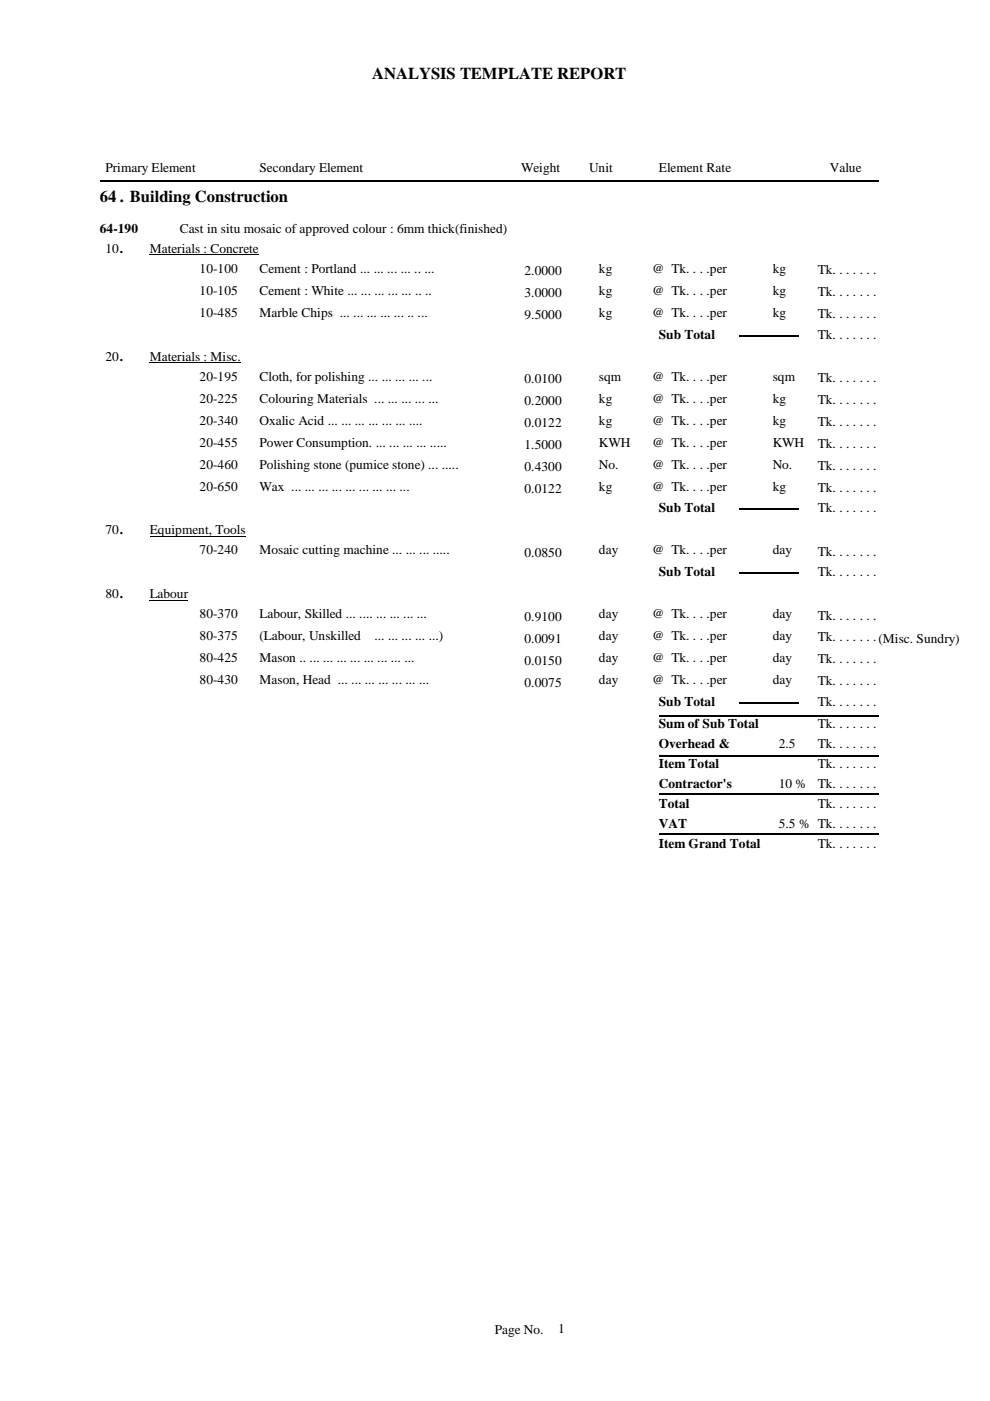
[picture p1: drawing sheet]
<svg xmlns="http://www.w3.org/2000/svg" width="210mm" height="297mm" viewBox="0 0 210 297" stroke-linecap="round" stroke-linejoin="round" font-family="sans-serif">
<defs><g id="words">
<g font-size="3.5">
<text x="78.9" y="16.7">ANALYSIS TEMPLATE REPORT</text>
<text x="21.2" y="42.8">64 . Building Construction</text>
</g>
<g font-size="2.8">
<text x="22.4" y="36.6">Primary Element</text>
<text x="55" y="36.6">Secondary Element</text>
<text x="110.5" y="36.6">Weight</text>
<text x="124.9" y="36.6">Unit</text>
<text x="139.7" y="36.6">Element Rate</text>
<text x="175.9" y="36.6">Value</text>
<text x="21.2" y="49.5">64-190</text>
<text x="22.4" y="53.6">10.</text>
<text x="31.7" y="53.6">Materials : Concrete</text>
<text x="38.1" y="49.5">Cast in situ mosaic of approved colour : 6mm thick(finished)</text>
<text x="42.3" y="57.9">10-100</text>
<text x="55" y="57.9">Cement : Portland ... ... ... ... .. ...</text>
<text x="111.2" y="58.4">2.0000</text>
<text x="127" y="57.9">kg</text>
<text x="138.3" y="57.9">@ Tk. . . .per</text>
<text x="163.8" y="57.9">kg</text>
<text x="173.4" y="58.1">Tk. . . . . . .</text>
<text x="42.3" y="62.5">10-105</text>
<text x="55" y="62.5">Cement : White ... ... ... ... ... .. ..</text>
<text x="111.2" y="63">3.0000</text>
<text x="127" y="62.5">kg</text>
<text x="138.3" y="62.5">@ Tk. . . .per</text>
<text x="163.8" y="62.5">kg</text>
<text x="173.4" y="62.8">Tk. . . . . . .</text>
<text x="42.3" y="67.2">10-485</text>
<text x="55" y="67.2">Marble Chips ... ... ... ... ... .. ...</text>
<text x="111.2" y="67.7">9.5000</text>
<text x="127" y="67.2">kg</text>
<text x="138.3" y="67.2">@ Tk. . . .per</text>
<text x="139.7" y="71.8">Sub Total</text>
<text x="163.8" y="67.2">kg</text>
<text x="173.4" y="67.4">Tk. . . . . . .</text>
<text x="173.4" y="71.8">Tk. . . . . . .</text>
<text x="22.4" y="76.5">20.</text>
<text x="31.7" y="76.5">Materials : Misc.</text>
<text x="42.3" y="80.7">20-195</text>
<text x="55" y="80.7">Cloth, for polishing ... ... ... ... ...</text>
<text x="111.2" y="81.2">0.0100</text>
<text x="127" y="80.7">sqm</text>
<text x="138.3" y="80.7">@ Tk. . . .per</text>
<text x="163.8" y="80.7">sqm</text>
<text x="173.4" y="81">Tk. . . . . . .</text>
<text x="42.3" y="85.4">20-225</text>
<text x="55" y="85.4">Colouring Materials ... ... ... ... ...</text>
<text x="111.2" y="85.9">0.2000</text>
<text x="127" y="85.4">kg</text>
<text x="138.3" y="85.4">@ Tk. . . .per</text>
<text x="163.8" y="85.4">kg</text>
<text x="173.4" y="85.6">Tk. . . . . . .</text>
<text x="42.3" y="90">20-340</text>
<text x="42.3" y="94.7">20-455</text>
<text x="55" y="90">Oxalic Acid ... ... ... ... ... ... ....</text>
<text x="55" y="94.7">Power Consumption. ... ... ... ... .....</text>
<text x="111.2" y="90.5">0.0122</text>
<text x="111.2" y="95.2">1.5000</text>
<text x="127" y="90">kg</text>
<text x="127" y="94.7">KWH</text>
<text x="138.3" y="90">@ Tk. . . .per</text>
<text x="138.3" y="94.7">@ Tk. . . .per</text>
<text x="163.8" y="90">kg</text>
<text x="163.8" y="94.7">KWH</text>
<text x="173.4" y="90.3">Tk. . . . . . .</text>
<text x="173.4" y="94.9">Tk. . . . . . .</text>
<text x="42.3" y="99.3">20-460</text>
<text x="55" y="99.3">Polishing stone (pumice stone) ... .....</text>
<text x="111.2" y="99.9">0.4300</text>
<text x="127" y="99.3">No.</text>
<text x="138.3" y="99.3">@ Tk. . . .per</text>
<text x="163.8" y="99.3">No.</text>
<text x="173.4" y="99.6">Tk. . . . . . .</text>
<text x="42.3" y="104">20-650</text>
<text x="55" y="104">Wax ... ... ... ... ... ... ... ... ...</text>
<text x="111.2" y="104.5">0.0122</text>
<text x="127" y="104">kg</text>
<text x="138.3" y="104">@ Tk. . . .per</text>
<text x="163.8" y="104">kg</text>
<text x="173.4" y="104.3">Tk. . . . . . .</text>
<text x="22.4" y="113.3">70.</text>
<text x="31.7" y="113.3">Equipment, Tools</text>
<text x="139.7" y="108.7">Sub Total</text>
<text x="173.4" y="108.7">Tk. . . . . . .</text>
<text x="42.3" y="117.5">70-240</text>
<text x="55" y="117.5">Mosaic cutting machine ... ... ... .....</text>
<text x="111.2" y="118.1">0.0850</text>
<text x="127" y="117.5">day</text>
<text x="138.3" y="117.5">@ Tk. . . .per</text>
<text x="163.8" y="117.5">day</text>
<text x="173.4" y="117.8">Tk. . . . . . .</text>
<text x="139.7" y="122.2">Sub Total</text>
<text x="173.4" y="122.2">Tk. . . . . . .</text>
<text x="22.4" y="126.9">80.</text>
<text x="31.7" y="126.9">Labour</text>
<text x="42.3" y="131.1">80-370</text>
<text x="55" y="131.1">Labour, Skilled ... .... ... ... ... ...</text>
<text x="111.2" y="131.6">0.9100</text>
<text x="127" y="131.1">day</text>
<text x="138.3" y="131.1">@ Tk. . . .per</text>
<text x="163.8" y="131.1">day</text>
<text x="173.4" y="131.3">Tk. . . . . . .</text>
<text x="42.3" y="135.7">80-375</text>
<text x="55" y="135.7">(Labour, Unskilled</text>
<text x="79.4" y="135.7">... ... ... ... ...)</text>
<text x="111.2" y="136.3">0.0091</text>
<text x="127" y="135.7">day</text>
<text x="138.3" y="135.7">@ Tk. . . .per</text>
<text x="163.8" y="135.7">day</text>
<text x="173.4" y="136">Tk. . . . . . .(Misc. Sundry)</text>
<text x="42.3" y="140.4">80-425</text>
<text x="55" y="140.4">Mason .. ... ... ... ... ... ... ... ...</text>
<text x="111.2" y="140.9">0.0150</text>
<text x="127" y="140.4">day</text>
<text x="138.3" y="140.4">@ Tk. . . .per</text>
<text x="163.8" y="140.4">day</text>
<text x="173.4" y="140.7">Tk. . . . . . .</text>
<text x="42.3" y="145.1">80-430</text>
<text x="55" y="145.1">Mason, Head ... ... ... ... ... ... ...</text>
<text x="111.2" y="145.6">0.0075</text>
<text x="127" y="145.1">day</text>
<text x="138.3" y="145.1">@ Tk. . . .per</text>
<text x="139.7" y="149.7">Sub Total</text>
<text x="163.8" y="145.1">day</text>
<text x="173.4" y="145.3">Tk. . . . . . .</text>
<text x="173.4" y="149.7">Tk. . . . . . .</text>
<text x="139.7" y="154.4">Sum of Sub Total</text>
<text x="173.4" y="154.4">Tk. . . . . . .</text>
<text x="139.7" y="158.6">Overhead &amp;</text>
<text x="139.7" y="162">Estt.</text>
<text x="165.1" y="158.6">2.5</text>
<text x="165.1" y="162">%</text>
<text x="173.4" y="158.6">Tk. . . . . . .</text>
<text x="139.7" y="162.8">Item Total</text>
<text x="139.7" y="167.1">Contractor's</text>
<text x="165.1" y="167.1">10 %</text>
<text x="173.4" y="167.1">Tk. . . . . . .</text>
<text x="173.4" y="162.8">Tk. . . . . . .</text>
<text x="139.7" y="170.4">Profit</text>
<text x="139.7" y="171.3">Total</text>
<text x="173.4" y="171.3">Tk. . . . . . .</text>
<text x="139.7" y="175.5">VAT</text>
<text x="139.7" y="179.8">Item Grand Total</text>
<text x="165.1" y="175.5">5.5 % Tk. . . . . . .</text>
<text x="173.4" y="179.8">Tk. . . . . . .</text>
<text x="104.9" y="282.7">Page No.</text>
<text x="118.3" y="282.6">1</text>
</g>
</g></defs>
<path d="M21.2 38.3h165.1M156.6 71.2h12.7M156.6 108h12.7M156.6 121.6h12.7M139.7 151.9h46.6M156.6 149.1h12.7M139.7 176.8h46.6M139.7 168.3h46.6M139.7 160.3h46.6" fill="none" stroke="#000" stroke-width=".34"/>
<path d="M31.7 54h23.2M31.7 76.8h19.4M31.7 113.7h20.4M31.7 127.2h8.2" fill="none" stroke="#000" stroke-width=".21"/>
<use href="#words"/>
</svg>
